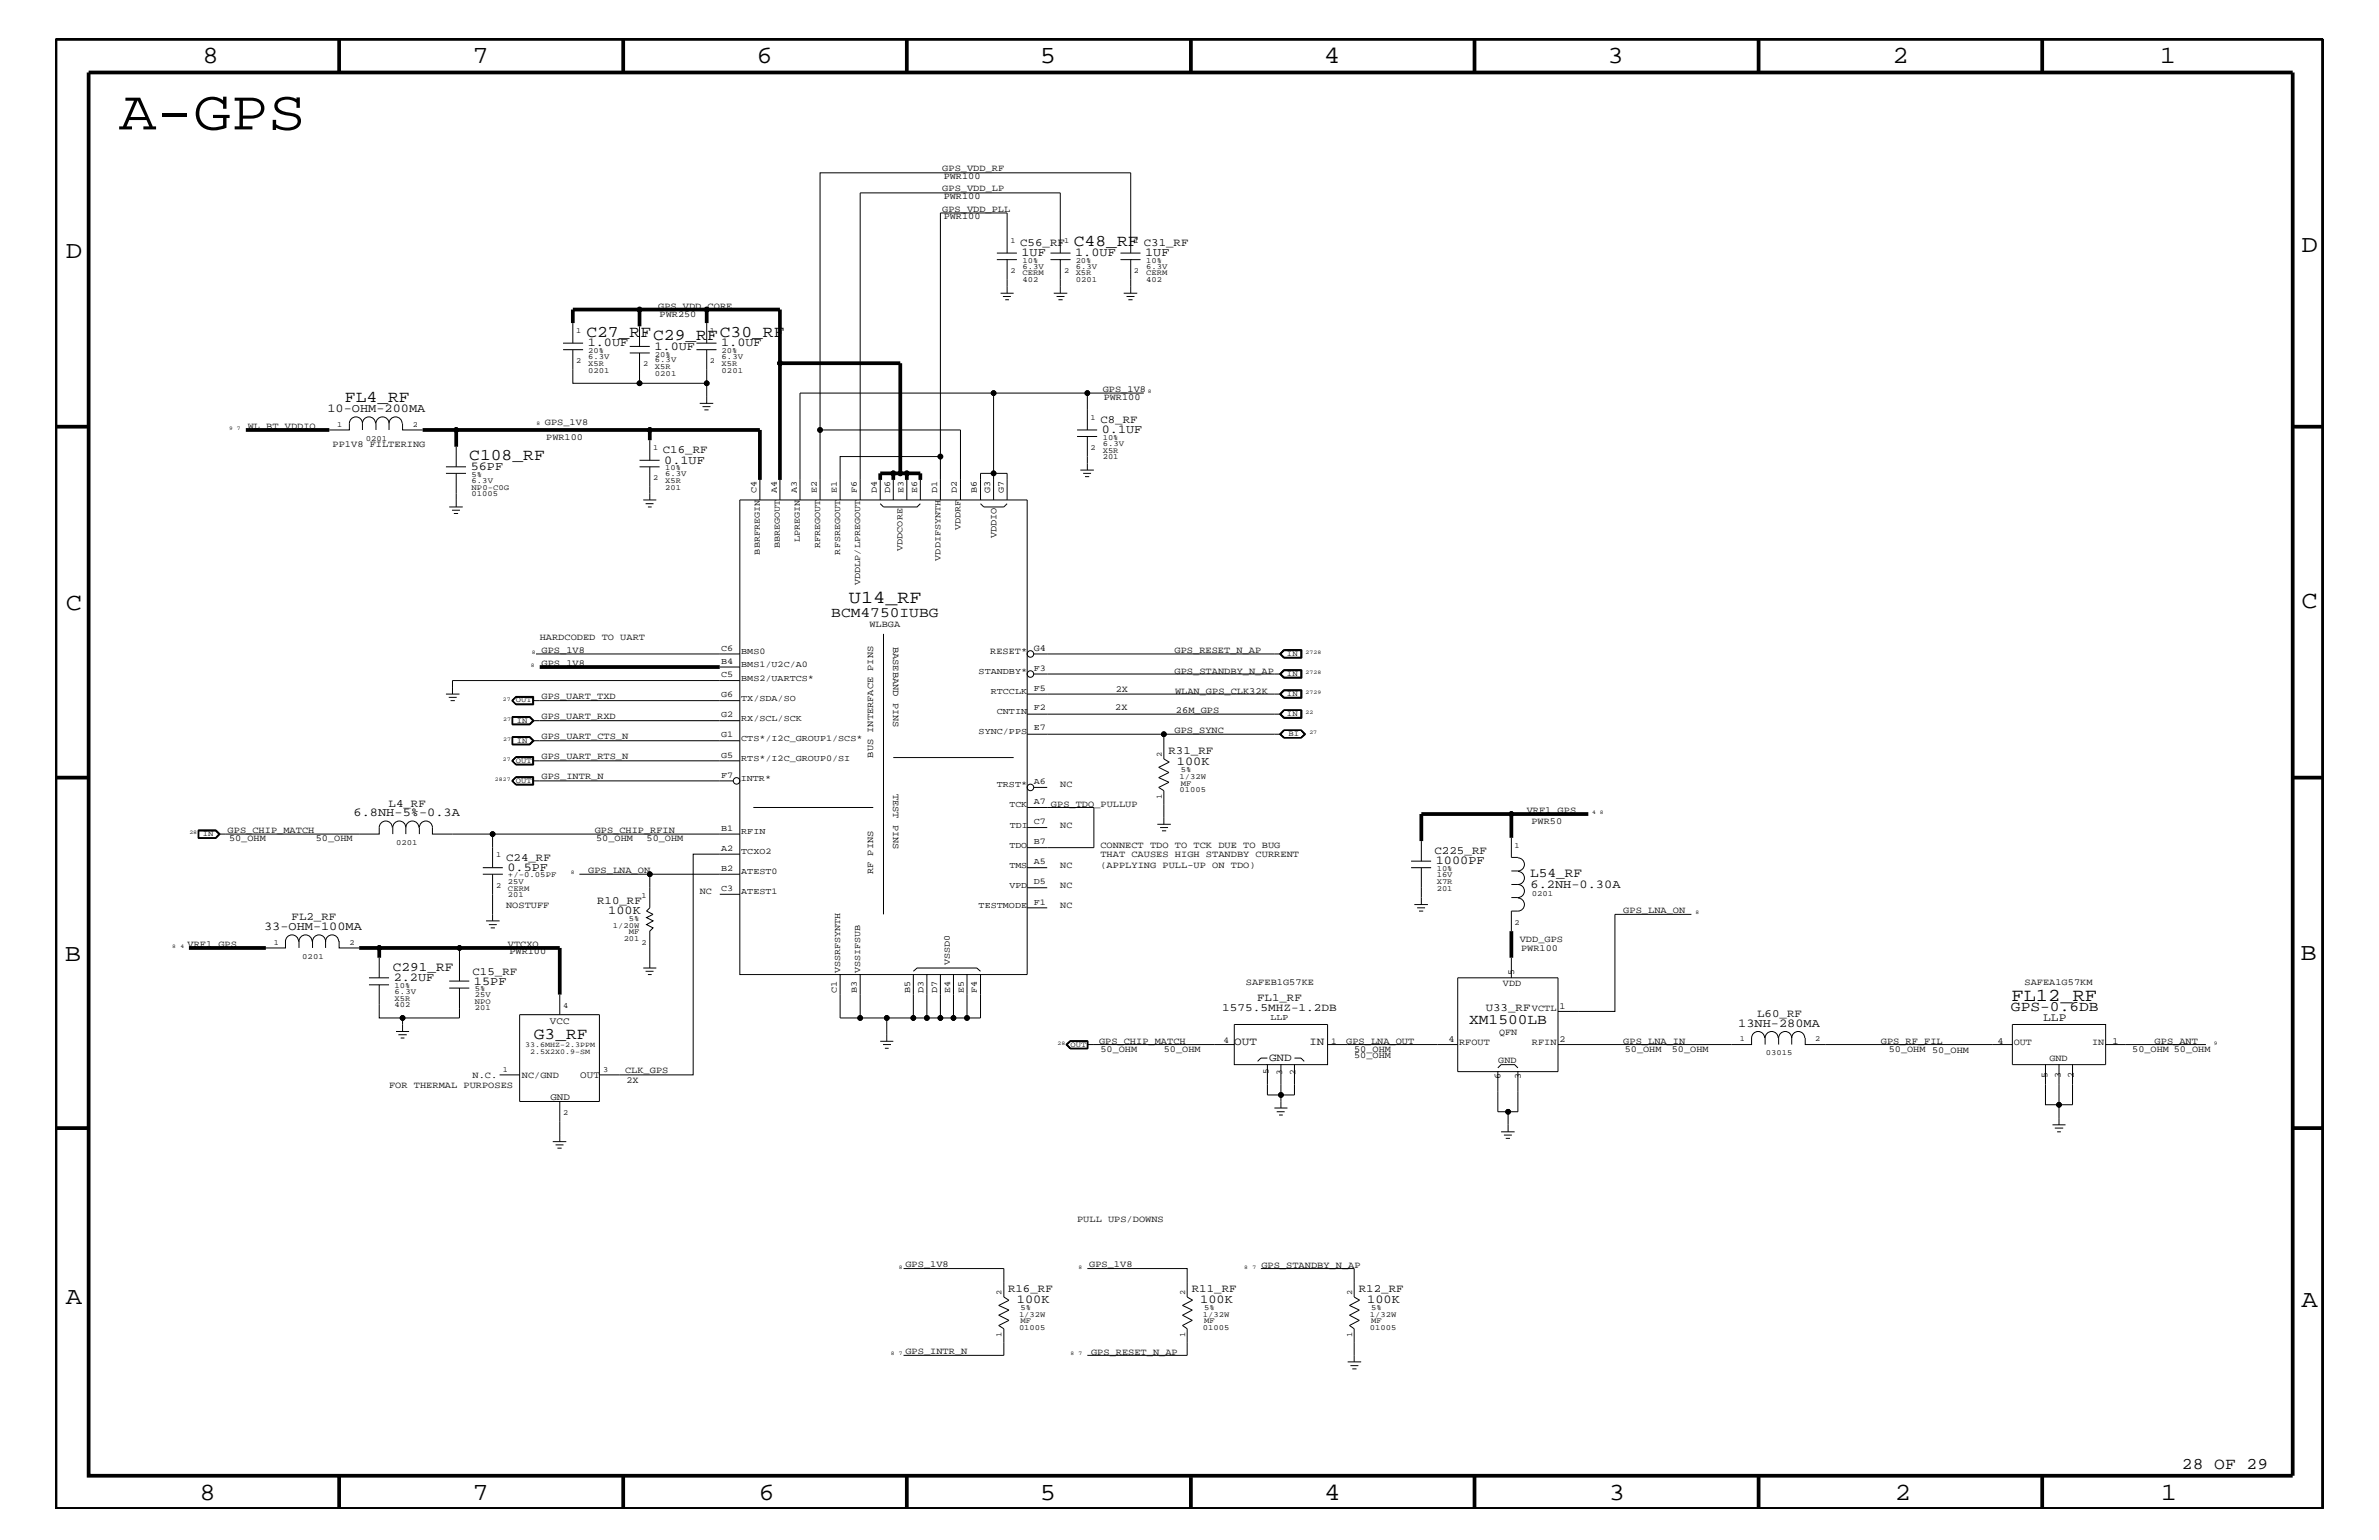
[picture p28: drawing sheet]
<svg xmlns="http://www.w3.org/2000/svg" width="432mm" height="279mm" viewBox="0 0 432 279" stroke-linecap="round" stroke-linejoin="round" font-family="sans-serif">
<defs><g id="words">
<text font-size="10.2" x="21.6" y="23.5">A-GPS</text>
<g font-size="4.5">
<text x="36.7" y="11.5">8</text>
<text x="85.8" y="11.5">7</text>
<text x="137.3" y="11.5">6</text>
<text x="188.7" y="11.5">5</text>
<text x="240.3" y="11.5">4</text>
<text x="291.8" y="11.5">3</text>
<text x="343.5" y="11.5">2</text>
<text x="392" y="11.5">1</text>
<text x="11.9" y="46.8">D</text>
<text x="417.7" y="45.7">D</text>
<text x="11.9" y="110.6">C</text>
<text x="417.7" y="110.3">C</text>
<text x="11.8" y="174.3">B</text>
<text x="417.6" y="174.2">B</text>
<text x="11.9" y="236.7">A</text>
<text x="417.7" y="237.1">A</text>
<text x="36.2" y="272.1">8</text>
<text x="85.8" y="272.1">7</text>
<text x="137.7" y="272.1">6</text>
<text x="188.7" y="272.1">5</text>
<text x="240.4" y="272.1">4</text>
<text x="292" y="272.1">3</text>
<text x="343.9" y="272.1">2</text>
<text x="392.2" y="272.1">1</text>
</g>
<g font-size="3.3">
<text x="154.1" y="109.4">U14_RF</text>
<text x="365.1" y="181.6">FL12_RF</text>
</g>
<g font-size="3">
<text x="194.9" y="44.6">C48_RF</text>
<text x="106.4" y="61.1">C27_RFC29_RFC30_RF</text>
<text x="62.6" y="73">FL4_RF</text>
<text x="85.2" y="83.5">C108_RF</text>
<text x="96.9" y="188.6">G3_RF</text>
<text x="396" y="266.5">28 OF 29</text>
</g>
<g font-size="2.6">
<text x="150.9" y="112">BCM4750IUBG</text>
<text x="266.7" y="185.9">XM1500LB</text>
<text x="365" y="183.5">GPS-0.6DB</text>
</g>
<g font-size="2.4">
<text x="277.7" y="159.2">L54_RF</text>
<text x="71.3" y="176.2">C291_RF</text>
</g>
<g font-size="2.2">
<text x="185.4" y="46.5">1UF</text>
<text x="195.2" y="46.5">1.0UF</text>
<text x="207.9" y="46.5">1UF</text>
<text x="106.7" y="62.9">1.0UF</text>
<text x="118.8" y="63.4">1.0UF</text>
<text x="130.9" y="62.9">1.0UF</text>
<text x="59.4" y="74.7">10-OHM-200MA</text>
<text x="200" y="78.6">0.1UF</text>
<text x="85.4" y="85.3">56PF</text>
<text x="120.6" y="84.1">0.1UF</text>
<text x="213.6" y="138.7">100K</text>
<text x="64.2" y="148.1">6.8NH-5%-0.3A</text>
<text x="92.1" y="158">0.5PF</text>
<text x="260.6" y="156.8">1000PF</text>
<text x="277.8" y="161.1">6.2NH-0.30A</text>
<text x="110.4" y="165.8">100K</text>
<text x="47.9" y="168.7">33-OHM-100MA</text>
<text x="71.5" y="178">2.2UF</text>
<text x="86" y="178.7">15PF</text>
<text x="315.5" y="186.3">13NH-280MA</text>
<text x="184.6" y="236.3">100K</text>
<text x="217.8" y="236.3">100K</text>
<text x="248.2" y="236.3">100K</text>
</g>
<text font-size="2.1" x="370.8" y="185.3">LLP</text>
<g font-size="2">
<text x="185.2" y="44.6">C56_RF</text>
<text x="207.6" y="44.6">C31_RF</text>
<text x="199.7" y="76.8">C8_RF</text>
<text x="120.3" y="82.2">C16_RF</text>
<text x="212.1" y="136.8">R31_RF</text>
<text x="70.5" y="146.4">L4_RF</text>
<text x="260.4" y="155">C225_RF</text>
<text x="91.9" y="156.2">C24_RF</text>
<text x="52.9" y="167">FL2_RF</text>
<text x="108.4" y="163.9">R10_RF</text>
<text x="85.8" y="176.8">C15_RF</text>
<text x="221.8" y="183.5">1575.5MHZ-1.2DB</text>
<text x="228.2" y="181.6">FL1_RF</text>
<text x="269.7" y="183.5">U33_RF</text>
<text x="318.9" y="184.6">L60_RF</text>
<text x="224" y="189.6">OUT</text>
<text x="237.7" y="189.5">IN</text>
<text x="230.3" y="192.6">GND</text>
<text x="183" y="234.4">R16_RF</text>
<text x="216.3" y="234.4">R11_RF</text>
<text x="246.6" y="234.4">R12_RF</text>
</g>
<g font-size="1.8">
<text x="99.8" y="185.7">VCC</text>
<text x="105.3" y="195.6">OUT</text>
<text x="99.9" y="199.5">GND</text>
</g>
<g font-size="1.7">
<text x="171" y="34.7">GPS_VDD_LP</text>
<text x="171" y="31.1">GPS_VDD_RF</text>
<text x="171.3" y="32.5">PWR100</text>
<text x="171" y="38.4">GPS_VDD_PLL</text>
<text x="171.3" y="39.8">PWR100</text>
<text x="171.3" y="36.2">PWR100</text>
<text x="119.5" y="56">GPS_VDD_CORE</text>
<text x="119.7" y="57.4">PWR250</text>
<text x="200.2" y="71.1">GPS_1V8</text>
<text x="45" y="77.8">WL_BT_VDDIO</text>
<text x="98.9" y="77.2">GPS_1V8</text>
<text x="200.3" y="72.6">PWR100</text>
<text x="60.4" y="81.1">PP1V8 FILTERING</text>
<text x="99.1" y="79.9">PWR100</text>
<text x="177.3" y="89.5" transform="rotate(-90 177.3 89.5)">B6</text>
<text x="179.7" y="89.5" transform="rotate(-90 179.7 89.5)">G3</text>
<text x="180.8" y="97.6" transform="rotate(-90 180.8 97.6)">VDDIO</text>
<text x="157.8" y="113.7">WLBGA</text>
<text x="98" y="116.2">HARDCODED TO UART</text>
<text x="98.3" y="118.4">GPS_1V8</text>
<text x="162.1" y="117.4" transform="rotate(90 162.1 117.4)">BASEBAND PINS</text>
<text x="179.7" y="118.6">RESET*</text>
<text x="187.6" y="118.1">G4</text>
<text x="213.2" y="118.6">GPS_RESET_N_AP</text>
<text x="98.3" y="120.8">GPS_1V8</text>
<text x="202.5" y="125.5">2X</text>
<text x="213.2" y="122.2">GPS_STANDBY_N_AP</text>
<text x="213.3" y="125.8">WLAN_GPS_CLK32K</text>
<text x="98.3" y="130.5">GPS_UART_RXD</text>
<text x="98.3" y="126.9">GPS_UART_TXD</text>
<text x="202.4" y="128.9">2X</text>
<text x="213.4" y="129.3">26M_GPS</text>
<text x="98.3" y="134.1">GPS_UART_CTS_N</text>
<text x="98.3" y="137.8">GPS_UART_RTS_N</text>
<text x="158.5" y="137.4" transform="rotate(-90 158.5 137.4)">BUS INTERFACE PINS</text>
<text x="213.2" y="133">GPS_SYNC</text>
<text x="98.3" y="141.4">GPS_INTR_N</text>
<text x="192.4" y="142.9">NC</text>
<text x="162.1" y="144" transform="rotate(90 162.1 144)">TEST PINS</text>
<text x="190.8" y="146.4">GPS_TDO_PULLUP</text>
<text x="277.1" y="147.5">VRF1_GPS</text>
<text x="278" y="149.5">PWR50</text>
<text x="41.3" y="151.1">GPS_CHIP_MATCH</text>
<text x="41.6" y="152.6">50_OHM</text>
<text x="57.3" y="152.6">50_OHM</text>
<text x="107.9" y="151.1">GPS_CHIP_RFIN</text>
<text x="108.2" y="152.6">50_OHM</text>
<text x="117.3" y="152.6">50_OHM</text>
<text x="192.4" y="150.1">NC</text>
<text x="199.7" y="153.8">CONNECT TDO TO TCK DUE TO BUG</text>
<text x="199.7" y="155.6">THAT CAUSES HIGH STANDBY CURRENT</text>
<text x="106.8" y="158.4">GPS_LNA_ON</text>
<text x="158.5" y="158.6" transform="rotate(-90 158.5 158.6)">RF PINS</text>
<text x="192.4" y="161.1">NC</text>
<text x="192.4" y="157.4">NC</text>
<text x="199.7" y="157.4">(APPLYING PULL-UP ON TDO)</text>
<text x="91.9" y="164.7">NOSTUFF</text>
<text x="127" y="162.2">NC</text>
<text x="192.4" y="164.7">NC</text>
<text x="294.6" y="165.6">GPS_LNA_ON</text>
<text x="34" y="171.7">VRF1_GPS</text>
<text x="92.2" y="171.7">VTCXO</text>
<text x="92.5" y="173.2">PWR100</text>
<text x="275.8" y="170.9">VDD_GPS</text>
<text x="276.1" y="172.6">PWR100</text>
<text x="226.1" y="178.7">SAFEB1G57KE</text>
<text x="272.8" y="178.8">VDD</text>
<text x="274.8" y="176.8" transform="rotate(-90 274.8 176.8)">5</text>
<text x="367.5" y="178.7">SAFEA1G57KM</text>
<text x="278" y="183.5">VCTL</text>
<text x="283" y="183">1</text>
<text x="199.5" y="189.3">GPS_CHIP_MATCH</text>
<text x="199.7" y="190.8">50_OHM</text>
<text x="211.2" y="190.8">50_OHM</text>
<text x="244.3" y="189.3">GPS_LNA_OUT</text>
<text x="245.8" y="192">50_OHM</text>
<text x="245.8" y="190.8">50_OHM</text>
<text x="262.9" y="189.1">4</text>
<text x="264.8" y="189.5">RFOUT</text>
<text x="272.1" y="187.7">QFN</text>
<text x="278" y="189.5">RFIN</text>
<text x="283" y="189.1">2</text>
<text x="294.6" y="189.3">GPS_LNA_IN</text>
<text x="294.9" y="190.8">50_OHM</text>
<text x="303.4" y="190.8">50_OHM</text>
<text x="341.4" y="189.3">GPS_RF_FIL</text>
<text x="342.8" y="190.8">50_OHM 50_OHM</text>
<text x="362.5" y="189.3">4</text>
<text x="365.5" y="189.5">OUT</text>
<text x="379.7" y="189.5">IN</text>
<text x="383.5" y="189.3">1</text>
<text x="387" y="190.8">50_OHM 50_OHM</text>
<text x="391.1" y="189.3">GPS_ANT</text>
<text x="70.6" y="197.4">FOR THERMAL PURPOSES</text>
<text x="85.8" y="195.6">N.C.</text>
<text x="94.7" y="195.5">NC/GND</text>
<text x="113.5" y="194.8">CLK_GPS</text>
<text x="113.7" y="196.5">2X</text>
<text x="271.9" y="192.9">GND</text>
<text x="272.4" y="195.8" transform="rotate(-90 272.4 195.8)">6</text>
<text x="276" y="195.8" transform="rotate(-90 276 195.8)">3</text>
<text x="371.6" y="195.6" transform="rotate(-90 371.6 195.6)">5</text>
<text x="372" y="192.6">GND</text>
<text x="374.1" y="195.6" transform="rotate(-90 374.1 195.6)">3</text>
<text x="376.4" y="195.6" transform="rotate(-90 376.4 195.6)">2</text>
<text x="195.5" y="221.7">PULL UPS/DOWNS</text>
<text x="164.3" y="229.9">GPS_1V8</text>
<text x="197.7" y="229.9">GPS_1V8</text>
<text x="228.9" y="230.1">GPS_STANDBY_N_AP</text>
<text x="164.3" y="245.6">GPS_INTR_N</text>
<text x="198" y="245.8">GPS_RESET_N_AP</text>
</g>
<g font-size="1.6">
<text x="137.3" y="89.5" transform="rotate(-90 137.3 89.5)">C4</text>
<text x="141" y="89.5" transform="rotate(-90 141 89.5)">A4</text>
<text x="144.6" y="89.5" transform="rotate(-90 144.6 89.5)">A3</text>
<text x="148.3" y="89.5" transform="rotate(-90 148.3 89.5)">E2</text>
<text x="151.9" y="89.5" transform="rotate(-90 151.9 89.5)">E1</text>
<text x="155.5" y="89.5" transform="rotate(-90 155.5 89.5)">F6</text>
<text x="159.2" y="89.5" transform="rotate(-90 159.2 89.5)">D4</text>
<text x="161.5" y="89.5" transform="rotate(-90 161.5 89.5)">D6</text>
<text x="164" y="89.5" transform="rotate(-90 164 89.5)">E3</text>
<text x="166.5" y="89.5" transform="rotate(-90 166.5 89.5)">E6</text>
<text x="170.1" y="89.5" transform="rotate(-90 170.1 89.5)">D1</text>
<text x="173.7" y="89.5" transform="rotate(-90 173.7 89.5)">D2</text>
<text x="182.2" y="89.5" transform="rotate(-90 182.2 89.5)">G7</text>
<text x="137.9" y="100.6" transform="rotate(-90 137.9 100.6)">BBRFREGIN</text>
<text x="141.6" y="99.4" transform="rotate(-90 141.6 99.4)">BBREGOUT</text>
<text x="145.2" y="98.3" transform="rotate(-90 145.2 98.3)">LPREGIN</text>
<text x="148.8" y="99.5" transform="rotate(-90 148.8 99.5)">RFREGOUT</text>
<text x="152.5" y="100.6" transform="rotate(-90 152.5 100.6)">RFSREGOUT</text>
<text x="163.8" y="99.9" transform="rotate(-90 163.8 99.9)">VDDCORE</text>
<text x="170.7" y="101.7" transform="rotate(-90 170.7 101.7)">VDDIFSYNTH</text>
<text x="174.3" y="96.2" transform="rotate(-90 174.3 96.2)">VDDRF</text>
<text x="156.1" y="106.1" transform="rotate(-90 156.1 106.1)">VDDLP/LPREGOUT</text>
<text x="130.9" y="118.1">C6</text>
<text x="134.5" y="118.6">BMS0</text>
<text x="130.9" y="120.4">B4</text>
<text x="130.9" y="122.9">C5</text>
<text x="134.5" y="121">BMS1/U2C/A0</text>
<text x="134.5" y="123.5">BMS2/UARTCS*</text>
<text x="177.6" y="122.3">STANDBY*</text>
<text x="179.8" y="125.9">RTCCLK</text>
<text x="187.6" y="125.3">F5</text>
<text x="187.6" y="121.7">F3</text>
<text x="130.9" y="130.2">G2</text>
<text x="130.9" y="126.5">G6</text>
<text x="134.5" y="130.8">RX/SCL/SCK</text>
<text x="134.5" y="127.1">TX/SDA/SO</text>
<text x="180.9" y="129.6">CNTIN</text>
<text x="187.6" y="128.9">F2</text>
<text x="130.9" y="137.4">G5</text>
<text x="130.9" y="133.8">G1</text>
<text x="134.5" y="134.4">CTS*/I2C_GROUP1/SCS*</text>
<text x="177.6" y="133.2">SYNC/PPS</text>
<text x="187.6" y="132.5">E7</text>
<text x="130.9" y="141.1">F7</text>
<text x="134.5" y="141.7">INTR*</text>
<text x="134.5" y="138">RTS*/I2C_GROUP0/SI</text>
<text x="180.9" y="142.9">TRST*</text>
<text x="187.6" y="142.3">A6</text>
<text x="183.2" y="146.5">TCK</text>
<text x="187.6" y="145.9">A7</text>
<text x="187.6" y="149.5">C7</text>
<text x="130.9" y="150.7">B1</text>
<text x="130.9" y="154.4">A2</text>
<text x="134.5" y="151.3">RFIN</text>
<text x="134.5" y="155">TCXO2</text>
<text x="183.2" y="153.8">TDO</text>
<text x="183.3" y="150.1">TDI</text>
<text x="187.6" y="153.2">B7</text>
<text x="130.9" y="158">B2</text>
<text x="130.9" y="161.7">C3</text>
<text x="134.5" y="158.6">ATEST0</text>
<text x="183.2" y="157.4">TMS</text>
<text x="183.2" y="161.1">VPD</text>
<text x="187.6" y="156.8">A5</text>
<text x="187.6" y="160.5">D5</text>
<text x="134.5" y="162.2">ATEST1</text>
<text x="177.6" y="164.7">TESTMODE</text>
<text x="187.6" y="164.1">F1</text>
<text x="152.5" y="176.6" transform="rotate(-90 152.5 176.6)">VSSRFSYNTH</text>
<text x="156.1" y="176.6" transform="rotate(-90 156.1 176.6)">VSSIFSUB</text>
<text x="172.4" y="175.1" transform="rotate(-90 172.4 175.1)">VSSD0</text>
<text x="151.9" y="180.2" transform="rotate(-90 151.9 180.2)">C1</text>
<text x="155.5" y="180.2" transform="rotate(-90 155.5 180.2)">B3</text>
<text x="165.2" y="180.2" transform="rotate(-90 165.2 180.2)">B5</text>
<text x="167.6" y="180.2" transform="rotate(-90 167.6 180.2)">D3</text>
<text x="170.1" y="180.2" transform="rotate(-90 170.1 180.2)">D7</text>
<text x="172.5" y="180.2" transform="rotate(-90 172.5 180.2)">E4</text>
<text x="174.9" y="180.2" transform="rotate(-90 174.9 180.2)">E5</text>
<text x="177.3" y="180.2" transform="rotate(-90 177.3 180.2)">F4</text>
<text x="230.6" y="185">LLP</text>
<text x="222.1" y="189.3">4</text>
<text x="241.6" y="189.3">1</text>
<text x="230.3" y="194.9" transform="rotate(-90 230.3 194.9)">5</text>
<text x="232.7" y="195" transform="rotate(-90 232.7 195)">3</text>
<text x="235.1" y="195" transform="rotate(-90 235.1 195)">2</text>
</g>
<g font-size="1.4">
<text x="183.4" y="44.1">1</text>
<text x="185.6" y="47.7">10%</text>
<text x="193.1" y="44.1">1</text>
<text x="195.2" y="47.7">20%</text>
<text x="205.8" y="44.1">1</text>
<text x="208" y="47.7">10%</text>
<text x="183.4" y="49.6">2</text>
<text x="185.6" y="51.3">402</text>
<text x="185.6" y="48.8">6.3V</text>
<text x="185.6" y="50">CERM</text>
<text x="193.1" y="49.6">2</text>
<text x="195.2" y="50">X5R</text>
<text x="195.2" y="51.3">0201</text>
<text x="195.2" y="48.8">6.3V</text>
<text x="205.8" y="49.6">2</text>
<text x="208" y="50">CERM</text>
<text x="208" y="48.8">6.3V</text>
<text x="208" y="51.3">402</text>
<text x="104.6" y="65.9">2</text>
<text x="104.6" y="60.4">1</text>
<text x="106.8" y="64">20%</text>
<text x="106.8" y="65.1">6.3V</text>
<text x="116.8" y="61.1">1</text>
<text x="118.9" y="65.7">6.3V</text>
<text x="118.9" y="64.7">20%</text>
<text x="128.9" y="65.9">2</text>
<text x="128.9" y="60.4">1</text>
<text x="131" y="64">20%</text>
<text x="131" y="65.1">6.3V</text>
<text x="106.8" y="66.4">X5R</text>
<text x="106.8" y="67.6">0201</text>
<text x="116.8" y="66.5">2</text>
<text x="118.9" y="68.2">0201</text>
<text x="118.9" y="67">X5R</text>
<text x="131" y="66.4">X5R</text>
<text x="131" y="67.6">0201</text>
<text x="61.2" y="77.4">1</text>
<text x="74.9" y="77.4">2</text>
<text x="198" y="76.2">1</text>
<text x="66.4" y="80">0201</text>
<text x="118.5" y="81.6">1</text>
<text x="198" y="81.6">2</text>
<text x="200.2" y="80.9">6.3V</text>
<text x="200.2" y="82.2">X5R</text>
<text x="200.2" y="79.9">10%</text>
<text x="200.2" y="83.3">201</text>
<text x="85.6" y="86.5">5%</text>
<text x="85.6" y="88.8">NP0-C0G</text>
<text x="85.6" y="87.6">6.3V</text>
<text x="118.5" y="87.1">2</text>
<text x="120.7" y="85.3">10%</text>
<text x="120.7" y="87.6">X5R</text>
<text x="120.7" y="88.8">201</text>
<text x="120.7" y="86.4">6.3V</text>
<text x="85.6" y="90">01005</text>
<text x="233.6" y="119">IN</text>
<text x="233.6" y="122.6">IN</text>
<text x="93.6" y="127.5">OUT</text>
<text x="93.8" y="131.1">IN</text>
<text x="233.6" y="126.3">IN</text>
<text x="233.6" y="129.9">IN</text>
<text x="93.8" y="134.7">IN</text>
<text x="210.9" y="137.3" transform="rotate(-90 210.9 137.3)">2</text>
<text x="233.8" y="133.5">BI</text>
<text x="93.6" y="138.4">OUT</text>
<text x="93.6" y="142">OUT</text>
<text x="214.1" y="143.7">01005</text>
<text x="214.1" y="141.3">1/32W</text>
<text x="214.3" y="140.1">5%</text>
<text x="214.3" y="142.5">MF</text>
<text x="210.9" y="145" transform="rotate(-90 210.9 145)">1</text>
<text x="36.8" y="151.8">IN</text>
<text x="71.9" y="153.3">0201</text>
<text x="90.1" y="155.6">1</text>
<text x="274.9" y="153.8">1</text>
<text x="90.1" y="161.1">2</text>
<text x="92.2" y="161.6">CERM</text>
<text x="92.2" y="159.2">+/-0.05PF</text>
<text x="92.2" y="160.3">25V</text>
<text x="260.8" y="161.6">201</text>
<text x="260.8" y="160.3">X7R</text>
<text x="260.8" y="158">10%</text>
<text x="260.8" y="159.1">16V</text>
<text x="92.2" y="162.8">201</text>
<text x="114.1" y="167.1">5%</text>
<text x="116.4" y="162.8">1</text>
<text x="274.9" y="167.8">2</text>
<text x="278" y="162.5">0201</text>
<text x="49.7" y="171.4">1</text>
<text x="54.9" y="173.9">0201</text>
<text x="63.4" y="171.4">2</text>
<text x="111.3" y="168.3">1/20W</text>
<text x="113.2" y="170.7">201</text>
<text x="114.1" y="169.5">MF</text>
<text x="116.4" y="171.4">2</text>
<text x="71.6" y="179.3">10%</text>
<text x="86.2" y="179.9">5%</text>
<text x="71.6" y="181.6">X5R</text>
<text x="71.6" y="182.7">402</text>
<text x="71.6" y="180.4">6.3V</text>
<text x="86.2" y="183.3">201</text>
<text x="86.2" y="182.1">NPO</text>
<text x="86.2" y="181">25V</text>
<text x="102.2" y="182.9">4</text>
<text x="95.3" y="189.9">33.6MHZ-2.3PPM</text>
<text x="96.2" y="191.2">2.5X2X0.9-SM</text>
<text x="194.3" y="189.9">OUT</text>
<text x="315.8" y="188.9">1</text>
<text x="320.5" y="191.5">03015</text>
<text x="329.4" y="188.9">2</text>
<text x="91.3" y="194.4">1</text>
<text x="109.5" y="194.4">3</text>
<text x="102.2" y="202.3">2</text>
<text x="181.8" y="234.9" transform="rotate(-90 181.8 234.9)">2</text>
<text x="185" y="238.9">1/32W</text>
<text x="185.2" y="237.7">5%</text>
<text x="215.1" y="234.9" transform="rotate(-90 215.1 234.9)">2</text>
<text x="218.3" y="238.9">1/32W</text>
<text x="218.6" y="237.7">5%</text>
<text x="245.4" y="234.9" transform="rotate(-90 245.4 234.9)">2</text>
<text x="248.6" y="238.9">1/32W</text>
<text x="248.9" y="237.7">5%</text>
<text x="181.8" y="242.6" transform="rotate(-90 181.8 242.6)">1</text>
<text x="185" y="241.3">01005</text>
<text x="185.2" y="240.1">MF</text>
<text x="215.1" y="242.6" transform="rotate(-90 215.1 242.6)">1</text>
<text x="218.3" y="241.3">01005</text>
<text x="218.6" y="240.1">MF</text>
<text x="245.4" y="242.6" transform="rotate(-90 245.4 242.6)">1</text>
<text x="248.6" y="241.3">01005</text>
<text x="248.9" y="240.1">MF</text>
</g>
<g font-size="1">
<text x="208.4" y="71.3">8</text>
<text x="97.4" y="77.2">8</text>
<text x="41.6" y="78">9</text>
<text x="43" y="78">7</text>
<text x="96.5" y="118.6">8</text>
<text x="237" y="118.6">27 28</text>
<text x="96.4" y="121">8</text>
<text x="237" y="125.9">27 29</text>
<text x="237" y="122.3">27 28</text>
<text x="91.3" y="127.1">27</text>
<text x="91.4" y="130.8">27</text>
<text x="237" y="129.6">22</text>
<text x="91.4" y="134.4">27</text>
<text x="237.7" y="133.2">27</text>
<text x="89.8" y="141.7">2827</text>
<text x="91.3" y="138">27</text>
<text x="289" y="147.7">4</text>
<text x="290.4" y="147.7">8</text>
<text x="34.4" y="151.3">28</text>
<text x="103.6" y="158.6">8</text>
<text x="307.8" y="165.9">8</text>
<text x="31.2" y="172">8</text>
<text x="32.8" y="172">4</text>
<text x="191.9" y="189.5">28</text>
<text x="401.8" y="189.5">9</text>
<text x="163.2" y="230.2">8</text>
<text x="195.7" y="230.2">8</text>
<text x="225.8" y="230.2">8</text>
<text x="227.3" y="230.2">7</text>
<text x="161.7" y="245.9">8</text>
<text x="163.2" y="245.9">7</text>
<text x="194.3" y="245.9">8</text>
<text x="195.7" y="245.9">7</text>
</g>
</g></defs>
<g fill="none" stroke="#000" stroke-width=".18">
<path d="M104 58.6v3.7M116.1 59.2v3.7M128.3 58.6v3.7M180.9 47.1h3.7M180.9 45.9h3.7M181.6 53.2h2.4M182 53.8h1.5M182.5 54.4h.6M182.8 45.9v-7.3h-12.1v44.2M182.8 47.1v6.1M190.7 47.1h3.6M190.7 45.9h3.6"/>
<path d="M191.3 53.2h2.4M191.8 53.8h1.4M192.1 54.4h.8M192.4 45.9v-10.9h-36.3v55.7M192.4 47.1v6.1M203.4 47.1h3.6M203.4 45.9h3.6M204 53.2h2.4M204.5 53.8h1.4M204.8 54.4h.8M205.2 45.9v-14.5h-56.4v46.6M205.2 47.1v6.1"/>
<path d="M65.8 76.8a1.19 1.19 0 0 0-1.2-1.2 1.19 1.19 0 0 0-1.2 1.2v1.2h-3.6M65.8 76.8a1.19 1.19 0 0 1 1.2-1.2 1.19 1.19 0 0 1 1.2 1.2M65.8 76.8v1.2M70.6 76.8a1.19 1.19 0 0 0-1.2-1.2 1.19 1.19 0 0 0-1.2 1.2v1.2M70.6 76.8a1.19 1.19 0 0 1 1.2-1.2 1.19 1.19 0 0 1 1.2 1.2M70.6 76.8v1.2M73.1 76.8v1.2h3.6M102.2 63.4h3.6M102.2 62.3h3.6M104 63.4v6.1h12.1v-5.5M114.3 64h3.6M114.3 62.9h3.6"/>
<path d="M116.1 69.5h12.2M117.9 79.9v3.6M126.4 63.4h3.6M126.4 62.3h3.6M127 73.2h2.5M127.5 73.8h1.4M127.8 74.4h.8M128.3 63.4v9.8M148.8 78h25.5v12.7M148.8 78v12.7M180.3 71.3h17.1v6.7M195.5 79.2h3.6"/>
<path d="M195.5 78h3.6M197.4 79.2v6.1M197.4 71.3h10.2M80.9 85.9h3.7M80.9 84.7h3.7M81.5 92h2.5M82 92.6h1.5M82.4 93.2h.7M82.8 81.1v3.6M82.8 85.9v6.1M116.1 84.7h3.6M116.1 83.5h3.6"/>
<path d="M116.8 90.7h2.3M117.2 91.4h1.4M117.6 92h.7M117.9 84.7v6M134.3 90.7h52.1v86.1h-52.1zM137.9 87.1v3.6M141.6 87.1v3.6M145.2 90.7v-19.4h35.1v14.6h-2.3v4.8M152.5 90.7v-7.9h18.2v7.9M159.8 91.4l.6 .6h6.1l.5-.6M159.8 87.1v3.6M162.1 87.1v3.6"/>
<path d="M164.6 87.1v3.6M167 87.1v3.6M178 91.4l.6 .6h3.6l.6-.6M180.3 90.7v-4.8h2.5v4.8M196.1 85.3h2.4M196.6 85.9h1.4M196.9 86.5h.8M97.3 118.6h37M160.4 115v50.9M187.6 118.6h44.9M233 117.9h3.3v1.5h-3.3l-.8-.8zM233 117.9l-.7 .7 .7 .7h3.2v-1.4"/>
<path d="M233.1 119.3l-.7-.7 .7-.6h3v1.3M236.1 118.1h-3l-.6 .5 .6 .6h3M80.9 125.9h2.5M81.4 126.5h1.5M81.8 127.1h.8M93 138l.6-.6h3.2v1.3h-3.2zM93 133.6h3.2l.7 .8-.7 .8h-3.2zM93 130h3.2l.7 .8-.7 .7h-3.2zM93 133.7h3.2l.7 .7-.7 .7h-3.2M93 130.1h3.2l.7 .7-.7 .6h-3.2M93 130.1v1.3M93 133.7v1.4"/>
<path d="M93 133.8h3.1l.6 .6M93 130.2h3.1l.6 .6M93.6 126.5h3.1v1.2h-3.1l-.6-.6zM93.6 137.4h3.1v1.2h-3.1l-.6-.6zM93.6 126.4h3.3v1.5h-3.3l-.7-.8zM93.6 137.3h3.3v1.5h-3.3l-.7-.8zM93.6 126.4h3.2v1.4h-3.2l-.6-.7zM96.1 133.7l.7 .7-.7 .7M96.1 130.1l.7 .7-.7 .6M96.7 138h37.6M96.7 130.8h37.6M96.7 134.4h37.6"/>
<path d="M96.7 127.1h37.6M96.7 134.4l-.6 .6h-3.1M96.7 130.8l-.6 .5h-3.1M130.6 121h3.7M134.3 123.5h-52.2v2.4M162.1 137.4h21.9M186.4 125.9h46.1M186.4 133.2h46.1M186.4 129.6h46.1M187.6 122.3h44.9M211.2 133.2v4.5l1.1 .6M212.2 138.3l-1.9 .9 1.9 1-1.9 .9 1.9 .8-1.9 1 .9 .6v6"/>
<path d="M232.4 125.9l.7-.6h3v1.2h-3zM232.4 122.3l.7-.7h3v1.3h-3zM233 132.4h3.1l.8 .8-.8 .7h-3.1M233 132.4h3.2l.8 .8-.8 .7h-3.2M233 132.4l-.8 .8 .8 .7M233 132.4l-.7 .8 .7 .7M233 125.2h3.3v1.5h-3.3l-.8-.8zM233 121.5h3.3v1.5h-3.3l-.8-.7zM233 128.8h3.3v1.5h-3.3l-.8-.7zM233 125.2l-.7 .7 .7 .7h3.2v-1.4M233 121.5l-.7 .8 .7 .7h3.2v-1.5M233 128.8l-.7 .8 .7 .6h3.2v-1.4"/>
<path d="M233.1 128.9l-.6 .7 .6 .6M233.1 132.5h3l.6 .7-.6 .6h-3M233.1 132.5h3l.7 .7-.7 .6h-3M233.1 132.5l-.7 .7 .7 .6M233.1 132.5l-.6 .7 .6 .6M233.1 128.9h3v1.3h-3M233.1 128.9l-.7 .7 .7 .6M236.1 125.3h-3l-.6 .6 .6 .6M236.1 121.7h-3l-.6 .6 .6 .6M36 150.6h3.2l.8 .7-.8 .8h-3.2zM36 150.7h3.2l.7 .6-.7 .8M39.1 150.7h-3v1.3h3"/>
<path d="M39.1 150.7l.7 .6-.7 .7M39.1 150.7l.6 .6M39.7 151.3l-.6 .7M71.2 150.1a1.19 1.19 0 0 0-1.2-1.1 1.19 1.19 0 0 0-1.2 1.1v1.2h-29.1M73.7 150.1a1.19 1.19 0 0 1 1.1-1.1 1.19 1.19 0 0 1 1.2 1.1M73.7 150.1a1.19 1.19 0 0 0-1.2-1.1 1.19 1.19 0 0 0-1.2 1.1v1.2M73.7 150.1v1.2M76.1 151.3v-1.2a1.19 1.19 0 0 1 1.2-1.1 1.19 1.19 0 0 1 1.2 1.1v1.2h10.9v6.1M87.6 157.4h3.7M87.6 158.6h3.7M89.4 151.3h44.9M89.4 158.6v8.5"/>
<path d="M93 141.7l.6-.7h3.2v1.4h-3.2zM93.6 141.1h3.1v1.2h-3.1l-.6-.6zM93.6 140.9h3.3v1.5h-3.3l-.7-.7zM96.7 141.7h36.4M105.2 158.6h12.7M134.3 158.6h-16.4v6.1l-.6 .6 1.2 .6-1.2 .6 1.2 .6-1.2 .7 1.2 .5-.6 .6v6.7M134.3 155h-8.5v40h-17M136.7 146.5h21.8M186.4 146.5h12.1v7.3h-12.1M186.4 150.1h3.7M186.4 157.4h3.7M187.6 142.9h2.5"/>
<path d="M210.1 149.5h2.4M210.6 150.1h1.4M210.9 150.7h.8M256.1 157.4h3.7M256.1 156.2h3.7M258 152.6v3.6M258 157.4v6.7M274.3 152v3.6h1.2M275.5 155.6a1.19 1.19 0 0 1 1.2 1.2 1.19 1.19 0 0 1-1.2 1.2h-1.2M275.5 158.1a1.19 1.19 0 0 1 1.2 1.2 1.19 1.19 0 0 1-1.2 1.2M51.8 170.7v1.3h-3.5M51.8 170.8a1.19 1.19 0 0 1 1.2-1.2 1.19 1.19 0 0 1 1.2 1.2"/>
<path d="M54.3 170.8a1.19 1.19 0 0 1 1.2-1.2 1.19 1.19 0 0 1 1.1 1.2M54.3 170.7v1.3M56.7 170.8a1.19 1.19 0 0 1 1.2-1.2 1.19 1.19 0 0 1 1.2 1.2 1.19 1.19 0 0 1 1.2-1.2 1.19 1.19 0 0 1 1.2 1.2M56.7 170.7v1.3M59.1 170.7v1.3M61.6 170.7v1.3h3.6M67 177.4h3.6M67 178.7h3.6M68.8 178.7v6h14.6v-5.4M68.8 173.8v3.6M81.5 179.3h3.7M81.5 178h3.7"/>
<path d="M83.4 172v6M88.2 167.1h2.5M88.7 167.8h1.5M89.1 168.3h.7M116.8 175.6h2.3M117.2 176.2h1.4M117.6 176.8h.7M130.6 162.2h3.7M152.5 176.8v7.9h3.6v-7.9M165.8 176.2l.7-.6h10.8l.7 .6M165.8 176.8v7.9h2.4M168.2 176.8v7.9"/>
<path d="M170.7 176.8v7.9h2.4M173.1 176.8v7.9M175.5 176.8v7.9h2.5v-7.9M186.4 161.1h3.7M186.4 164.7h3.7M256.7 164.1h2.5M257.2 164.7h1.5M257.6 165.3h.7M264.6 177.4h18.2v17h-18.2zM274.3 173.8v3.6M274.3 160.5h1.2M275.5 160.5a1.19 1.19 0 0 1 1.2 1.1 1.19 1.19 0 0 1-1.2 1.2h-1.2"/>
<path d="M275.5 162.9a1.19 1.19 0 0 1 1.2 1.2 1.19 1.19 0 0 1-1.2 1.2h-1.2v3.6M307 165.9h-13.9v17.6h-10.3M71.9 187.1h2.4M72.3 187.7h1.5M72.7 188.3h.7M73.1 184.7v2.4M90.7 195h3.6M94.3 184.1h14.5v15.7h-14.5zM101.6 180.5v3.6M101.6 199.8v7.3M156.1 184.7h9.7M159.8 188.9h2.3"/>
<path d="M160.3 189.5h1.4M160.6 190.2h.7M161 184.7v4.2M168.2 184.7h2.5M173.1 184.7h2.4M194.2 188.8l-.7 .7 .7 .8M194.2 188.8h3.2v1.5h-3.2M194.3 188.9l-.6 .6 .6 .7M194.3 188.9h3.1v1.3h-3.1M194.3 188.9l-.7 .6 .7 .7M197.4 189.5h26.6M224 185.9h17v7.3h-17z"/>
<path d="M230 193.2v5.5h2.5v-5.5M230 192h-1.1l-.6 .6M235 193.2v5.5h-2.5v2.3M235 192h1.1l.6 .6M241 189.5h23.6M271.9 193.7l.6-.5h2.4l.6 .5M271.9 194.4v7.3h1.8M275.5 194.4v7.3h-1.8v3.6M320.3 188.3a1.19 1.19 0 0 0-1.2-1.2 1.19 1.19 0 0 0-1.2 1.2v1.2h-35.1M322.7 188.3a1.19 1.19 0 0 0-1.1-1.2 1.19 1.19 0 0 0-1.2 1.2v1.2M325.2 188.3a1.19 1.19 0 0 0-1.2-1.2 1.19 1.19 0 0 0-1.2 1.2v1.2M325.2 188.3a1.19 1.19 0 0 1 1.2-1.2 1.19 1.19 0 0 1 1.2 1.2"/>
<path d="M325.2 188.3v1.2M327.7 188.3v1.2h37.6M365.3 185.9h16.9v7.3h-16.9zM371.3 193.2v7.2h4.9v-7.2M373.7 193.2v10.9M382.2 189.5h18.2M100.3 207.1h2.5M100.8 207.7h1.5M101.2 208.3h.7M231.3 201h2.4M231.7 201.7h1.5M232.2 202.3h.6"/>
<path d="M272.5 205.3h2.4M273 205.9h1.4M273.3 206.5h.8M372.5 204.1h2.4M373 204.7h1.5M373.4 205.3h.7M164 230.2h18.2v5.1l.9 .6-1.8 .9 1.8 .9-1.8 .9 1.8 1-1.8 .9 .9 .6v4.8h-18.2M197.4 230.2h18.1v5.1l1 .6M216.4 235.9l-1.8 .9 1.8 .9-1.8 .9 1.8 1-1.8 .9 .9 .6v4.8h-18.1M228.9 230.2h16.9v5.1l1 .6M246.7 235.9l-1.8 .9 1.8 .9-1.8 .9 1.8 1-1.8 .9 .9 .6v6M244.6 247.1h2.5"/>
<path d="M245.1 247.8h1.4M245.4 248.4h.8"/>
<circle cx="116.1" cy="56.2" r=".42"/>
<circle cx="128.3" cy="56.2" r=".42"/>
<circle cx="82.8" cy="78" r=".42"/>
<circle cx="116.1" cy="69.5" r=".42"/>
<circle cx="117.9" cy="78" r=".42"/>
<circle cx="128.3" cy="69.5" r=".42"/>
<circle cx="141.6" cy="65.9" r=".42"/>
<circle cx="148.8" cy="78" r=".42"/>
<circle cx="180.3" cy="71.3" r=".42"/>
<circle cx="197.4" cy="71.3" r=".42"/>
<circle cx="162.1" cy="85.9" r=".42"/>
<circle cx="163.4" cy="85.9" r=".42"/>
<circle cx="164.6" cy="85.9" r=".42"/>
<circle cx="170.7" cy="82.8" r=".42"/>
<circle cx="180.3" cy="85.9" r=".42"/>
<circle cx="187" cy="118.6" r=".59"/>
<circle cx="187" cy="122.3" r=".59"/>
<circle cx="211.2" cy="133.2" r=".42"/>
<circle cx="89.4" cy="151.3" r=".42"/>
<circle cx="117.9" cy="158.6" r=".42"/>
<circle cx="133.7" cy="141.7" r=".59"/>
<circle cx="187" cy="142.9" r=".59"/>
<circle cx="274.3" cy="147.7" r=".42"/>
<circle cx="68.8" cy="172" r=".42"/>
<circle cx="83.4" cy="172" r=".42"/>
<circle cx="73.1" cy="184.7" r=".42"/>
<circle cx="156.1" cy="184.7" r=".42"/>
<circle cx="161" cy="184.7" r=".42"/>
<circle cx="165.8" cy="184.7" r=".42"/>
<circle cx="168.2" cy="184.7" r=".42"/>
<circle cx="170.7" cy="184.7" r=".42"/>
<circle cx="173.1" cy="184.7" r=".42"/>
<circle cx="175.5" cy="184.7" r=".42"/>
<circle cx="232.5" cy="198.7" r=".42"/>
<circle cx="273.7" cy="201.7" r=".42"/>
<circle cx="373.7" cy="200.4" r=".42"/>
</g>
<g fill="none" stroke="#000" stroke-width=".68" stroke-linecap="butt">
<path d="M10.1 7.1h411.5v266.7h-411.5zM16.1 13.2h400v254.5h-400zM61.6 7.1v6.1M113.1 7.1v6.1M164.6 7.1v6.1M216.2 7.1v6.1M267.6 7.1v6.1M319.2 7.1v6.1M370.7 7.1v6.1M104 58.6v-2.4h12.1v3M116.1 56.2h12.2M128.3 58.6v-2.4h13.3v30.9"/>
<path d="M10.1 77.4h6M44.6 78h15.2M76.7 78h6.1v3.1M82.8 78h55.1v9.1M117.9 78v1.9M141.6 65.9h21.8v20M416.1 77.4h5.5M159.8 87.1v-1.2h2.3v1.2M162.1 85.9h2.5M164.6 87.1v-1.2h2.4v1.2M98 121h32.6M10.1 141.1h6"/>
<path d="M274.3 147.7v4.3M288.3 147.7h-30.3v4.9M416.1 141.1h5.5M34.3 172h14M65.2 172h3.6v1.8M68.8 172h32.8v8.5M274.3 168.9v4.9M10.1 204.7h6M416.1 204.7h5.5M61.6 267.7v6.1M113.1 267.7v6.1M164.6 267.7v6.1"/>
<path d="M216.2 268v5.8M267.6 267.7v6.1M319.2 267.7v6.1M370.7 267.7v6.1"/>
</g>
<g fill="#000">
<circle cx="116.1" cy="56.2" r=".42"/>
<circle cx="128.3" cy="56.2" r=".42"/>
<circle cx="82.8" cy="78" r=".42"/>
<circle cx="116.1" cy="69.5" r=".42"/>
<circle cx="117.9" cy="78" r=".42"/>
<circle cx="128.3" cy="69.5" r=".42"/>
<circle cx="141.6" cy="65.9" r=".42"/>
<circle cx="148.8" cy="78" r=".42"/>
<circle cx="180.3" cy="71.3" r=".42"/>
<circle cx="197.4" cy="71.3" r=".42"/>
<circle cx="162.1" cy="85.9" r=".42"/>
<circle cx="163.4" cy="85.9" r=".42"/>
<circle cx="164.6" cy="85.9" r=".42"/>
<circle cx="170.7" cy="82.8" r=".42"/>
<circle cx="180.3" cy="85.9" r=".42"/>
<circle cx="211.2" cy="133.2" r=".42"/>
<circle cx="89.4" cy="151.3" r=".42"/>
<circle cx="117.9" cy="158.6" r=".42"/>
<circle cx="274.3" cy="147.7" r=".42"/>
<circle cx="68.8" cy="172" r=".42"/>
<circle cx="83.4" cy="172" r=".42"/>
<circle cx="73.1" cy="184.7" r=".42"/>
<circle cx="156.1" cy="184.7" r=".42"/>
<circle cx="161" cy="184.7" r=".42"/>
<circle cx="165.8" cy="184.7" r=".42"/>
<circle cx="168.2" cy="184.7" r=".42"/>
<circle cx="170.7" cy="184.7" r=".42"/>
<circle cx="173.1" cy="184.7" r=".42"/>
<circle cx="175.5" cy="184.7" r=".42"/>
<circle cx="232.5" cy="198.7" r=".42"/>
<circle cx="273.7" cy="201.7" r=".42"/>
<circle cx="373.7" cy="200.4" r=".42"/>
</g>
<use href="#words"/>
</svg>
